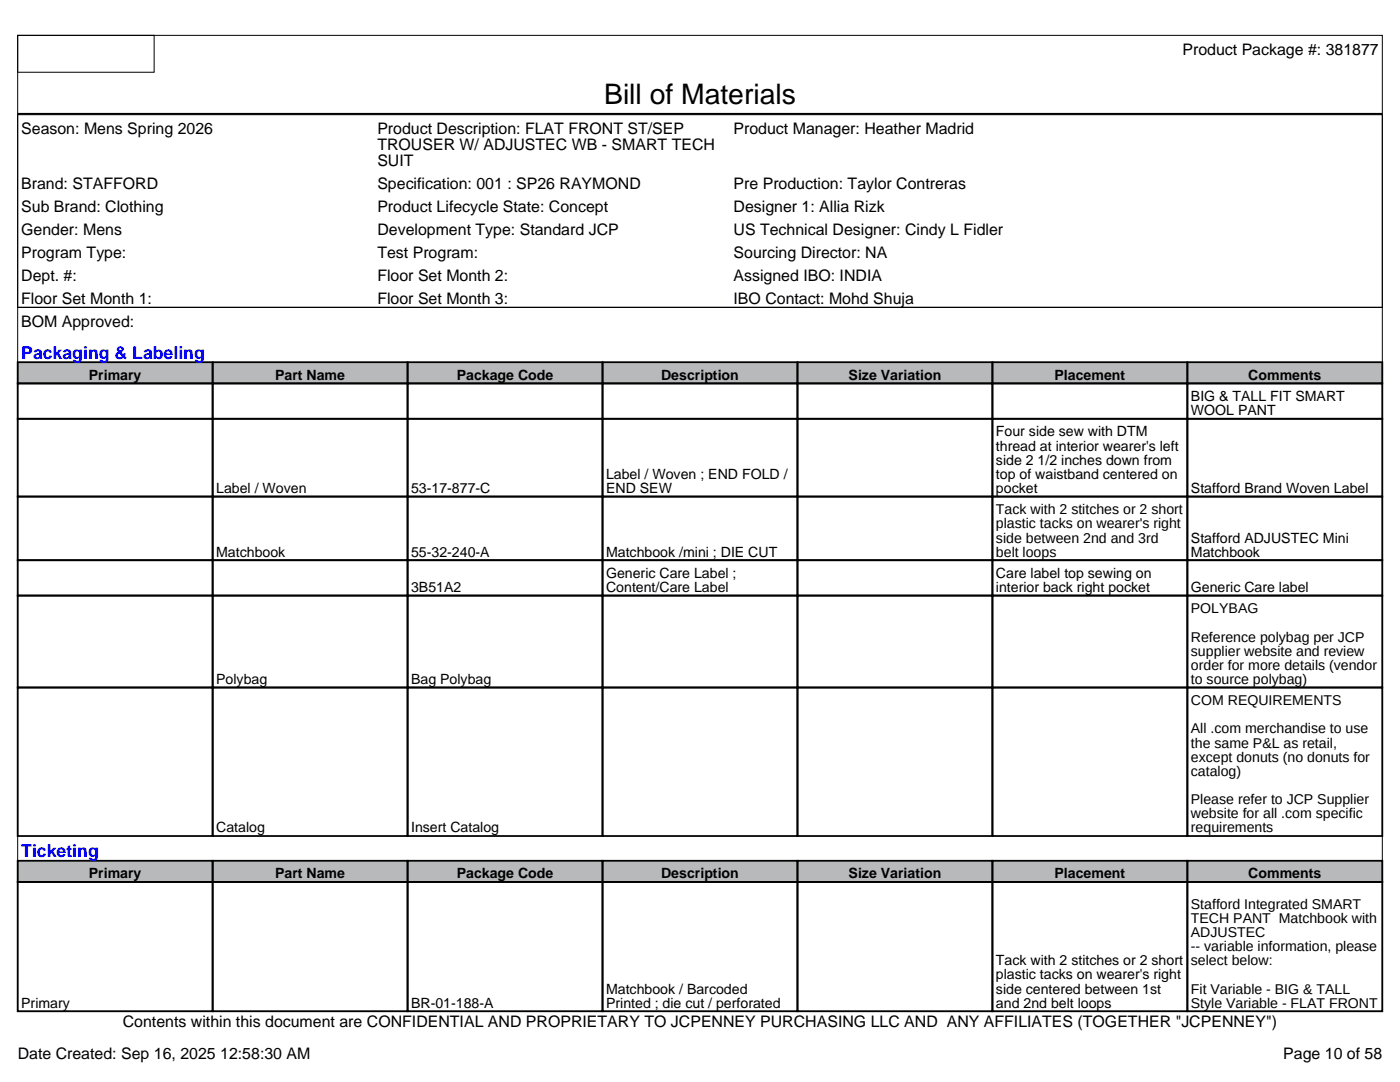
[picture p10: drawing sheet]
<svg xmlns="http://www.w3.org/2000/svg" width="279mm" height="216mm" viewBox="0 0 279 216" stroke-linecap="round" stroke-linejoin="round" font-family="sans-serif">
<defs><g id="words">
<text font-size="5.6" x="120.6" y="20.8">Bill of Materials</text>
<g font-size="3.5" fill="#00f">
<text x="4.2" y="71.6">Packaging &amp; Labeling</text>
<text x="4.2" y="171.1">Ticketing</text>
</g>
<g font-size="3.2">
<text x="236" y="10.9">Product Package #: 381877</text>
<text x="4.2" y="26.8">Season: Mens Spring 2026</text>
<text x="75.3" y="26.8">Product Description: FLAT FRONT ST/SEP</text>
<text x="75.3" y="29.9">TROUSER W/ ADJUSTEC WB - SMART TECH</text>
<text x="146.4" y="26.8">Product Manager: Heather Madrid</text>
<text x="75.3" y="33.1">SUIT</text>
<text x="4.2" y="37.7">Brand: STAFFORD</text>
<text x="75.3" y="37.7">Specification: 001 : SP26 RAYMOND</text>
<text x="146.4" y="37.7">Pre Production: Taylor Contreras</text>
<text x="4.2" y="42.3">Sub Brand: Clothing</text>
<text x="4.2" y="46.9">Gender: Mens</text>
<text x="75.3" y="42.3">Product Lifecycle State: Concept</text>
<text x="75.3" y="46.9">Development Type: Standard JCP</text>
<text x="146.4" y="42.3">Designer 1: Allia Rizk</text>
<text x="146.4" y="46.9">US Technical Designer: Cindy L Fidler</text>
<text x="4.2" y="51.5">Program Type:</text>
<text x="75.3" y="51.5">Test Program:</text>
<text x="146.4" y="51.5">Sourcing Director: NA</text>
<text x="4.2" y="56">Dept. #:</text>
<text x="75.3" y="56">Floor Set Month 2:</text>
<text x="146.4" y="56">Assigned IBO: INDIA</text>
<text x="4.2" y="60.6">Floor Set Month 1:</text>
<text x="4.2" y="65.2">BOM Approved:</text>
<text x="75.3" y="60.6">Floor Set Month 3:</text>
<text x="146.4" y="60.6">IBO Contact: Mohd Shuja</text>
<text x="24.5" y="205">Contents within this document are CONFIDENTIAL AND PROPRIETARY TO JCPENNEY PURCHASING LLC AND ANY AFFILIATES (TOGETHER &quot;JCPENNEY&quot;)</text>
<text x="3.5" y="211.3">Date Created: Sep 16, 2025 12:58:30 AM</text>
<text x="256.1" y="211.3">Page 10 of 58</text>
</g>
<g font-size="2.8">
<text x="17.7" y="75.8">Primary</text>
<text x="54.9" y="75.8">Part Name</text>
<text x="91.1" y="75.8">Package Code</text>
<text x="131.9" y="75.8">Description</text>
<text x="169.4" y="75.8">Size Variation</text>
<text x="210.5" y="75.8">Placement</text>
<text x="249.1" y="75.8">Comments</text>
<text x="237.7" y="80">BIG &amp; TALL FIT SMART</text>
<text x="237.7" y="82.9">WOOL PANT</text>
<text x="198.8" y="87.1">Four side sew with DTM</text>
<text x="198.8" y="89.9">thread at interior wearer's left</text>
<text x="121" y="95.6">Label / Woven ; END FOLD /</text>
<text x="198.8" y="92.7">side 2 1/2 inches down from</text>
<text x="198.8" y="95.6">top of waistband centered on</text>
<text x="43.1" y="98.4">Label / Woven</text>
<text x="82" y="98.4">53-17-877-C</text>
<text x="121" y="98.4">END SEW</text>
<text x="198.8" y="98.4">pocket</text>
<text x="237.7" y="98.4">Stafford Brand Woven Label</text>
<text x="198.8" y="102.6">Tack with 2 stitches or 2 short</text>
<text x="198.8" y="105.4">plastic tacks on wearer's right</text>
<text x="43.1" y="111.1">Matchbook</text>
<text x="82" y="111.1">55-32-240-A</text>
<text x="121" y="111.1">Matchbook /mini ; DIE CUT</text>
<text x="198.8" y="108.3">side between 2nd and 3rd</text>
<text x="198.8" y="111.1">belt loops</text>
<text x="237.7" y="108.3">Stafford ADJUSTEC Mini</text>
<text x="237.7" y="111.1">Matchbook</text>
<text x="82" y="118.1">3B51A2</text>
<text x="121" y="115.3">Generic Care Label ;</text>
<text x="121" y="118.1">Content/Care Label</text>
<text x="198.8" y="115.3">Care label top sewing on</text>
<text x="198.8" y="118.1">interior back right pocket</text>
<text x="237.7" y="118.1">Generic Care label</text>
<text x="237.7" y="122.4">POLYBAG</text>
<text x="237.7" y="128">Reference polybag per JCP</text>
<text x="237.7" y="130.8">supplier website and review</text>
<text x="43.1" y="136.5">Polybag</text>
<text x="82" y="136.5">Bag Polybag</text>
<text x="237.7" y="133.7">order for more details (vendor</text>
<text x="237.7" y="136.5">to source polybag)</text>
<text x="237.7" y="140.7">COM REQUIREMENTS</text>
<text x="237.7" y="146.4">All .com merchandise to use</text>
<text x="237.7" y="149.2">the same P&amp;L as retail,</text>
<text x="237.7" y="152">except donuts (no donuts for</text>
<text x="237.7" y="154.8">catalog)</text>
<text x="237.7" y="160.5">Please refer to JCP Supplier</text>
<text x="43.1" y="166.1">Catalog</text>
<text x="82" y="166.1">Insert Catalog</text>
<text x="237.7" y="163.3">website for all .com specific</text>
<text x="237.7" y="166.1">requirements</text>
<text x="17.7" y="175.3">Primary</text>
<text x="54.9" y="175.3">Part Name</text>
<text x="91.1" y="175.3">Package Code</text>
<text x="131.9" y="175.3">Description</text>
<text x="169.4" y="175.3">Size Variation</text>
<text x="210.5" y="175.3">Placement</text>
<text x="249.1" y="175.3">Comments</text>
<text x="237.7" y="181.3">Stafford Integrated SMART</text>
<text x="237.7" y="184.1">TECH PANT Matchbook with</text>
<text x="237.7" y="187">ADJUSTEC</text>
<text x="237.7" y="189.8">-- variable information, please</text>
<text x="198.8" y="192.6">Tack with 2 stitches or 2 short</text>
<text x="198.8" y="195.4">plastic tacks on wearer's right</text>
<text x="237.7" y="192.6">select below:</text>
<text x="4.2" y="201.1">Primary</text>
<text x="82" y="201.1">BR-01-188-A</text>
<text x="121" y="198.3">Matchbook / Barcoded</text>
<text x="121" y="201.1">Printed ; die cut / perforated</text>
<text x="198.8" y="198.3">side centered between 1st</text>
<text x="198.8" y="201.1">and 2nd belt loops</text>
<text x="237.7" y="198.3">Fit Variable - BIG &amp; TALL</text>
<text x="237.7" y="201.1">Style Variable - FLAT FRONT</text>
</g>
</g></defs>
<g fill="#b7b9bb">
<path d="M3.5 72.3h38.9v4.2h-38.9z"/>
<path d="M42.4 72.3h38.9v4.2h-38.9z"/>
<path d="M81.3 72.3h38.9v4.2h-38.9z"/>
<path d="M120.2 72.3h39v4.2h-39z"/>
<path d="M159.2 72.3h38.9v4.2h-38.9z"/>
<path d="M198.1 72.3h38.9v4.2h-38.9z"/>
<path d="M237 72.3h38.9v4.2h-38.9z"/>
<path d="M3.5 171.8h38.9v4.2h-38.9z"/>
<path d="M42.4 171.8h38.9v4.2h-38.9z"/>
<path d="M81.3 171.8h38.9v4.2h-38.9z"/>
<path d="M120.2 171.8h39v4.2h-39z"/>
<path d="M159.2 171.8h38.9v4.2h-38.9z"/>
<path d="M198.1 171.8h38.9v4.2h-38.9z"/>
<path d="M237 171.8h38.9v4.2h-38.9z"/>
</g>
<path d="M3.5 7.1h272.4v54.2h-272.4zM3.5 7.1h27.3v7.3h-27.3zM3.5 22.9h272.4v38.4h-272.4zM3.5 61.3h272.4v140.5h-272.4z" fill="none" stroke="#000" stroke-width=".2"/>
<g fill="none" stroke="#000" stroke-width=".35">
<path d="M3.5 22.7h272.4M3.5 72.3h38.9v4.2h-38.9zM3.5 76.5h38.9v7.1h-38.9zM42.4 72.3h38.9v4.2h-38.9zM42.4 76.5h38.9v7.1h-38.9zM81.3 72.3h38.9v4.2h-38.9zM81.3 76.5h38.9v7.1h-38.9zM120.2 72.3h39v4.2h-39zM120.2 76.5h39v7.1h-39zM159.2 72.3h38.9v4.2h-38.9zM159.2 76.5h38.9v7.1h-38.9zM198.1 72.3h38.9v4.2h-38.9z"/>
<path d="M198.1 76.5h38.9v7.1h-38.9zM237 72.3h38.9v4.2h-38.9zM237 76.5h38.9v7.1h-38.9zM3.5 83.6h38.9v15.5h-38.9zM3.5 99.1h38.9v12.7h-38.9zM42.4 83.6h38.9v15.5h-38.9zM42.4 99.1h38.9v12.7h-38.9zM81.3 83.6h38.9v15.5h-38.9zM81.3 99.1h38.9v12.7h-38.9zM120.2 83.6h39v15.5h-39zM120.2 99.1h39v12.7h-39zM159.2 83.6h38.9v15.5h-38.9z"/>
<path d="M159.2 99.1h38.9v12.7h-38.9zM198.1 83.6h38.9v15.5h-38.9zM198.1 99.1h38.9v12.7h-38.9zM237 83.6h38.9v15.5h-38.9zM237 99.1h38.9v12.7h-38.9zM3.5 111.8h38.9v7h-38.9zM3.5 118.8h38.9v18.4h-38.9zM42.4 111.8h38.9v7h-38.9zM42.4 118.8h38.9v18.4h-38.9zM81.3 111.8h38.9v7h-38.9zM81.3 118.8h38.9v18.4h-38.9zM120.2 111.8h39v7h-39z"/>
<path d="M120.2 118.8h39v18.4h-39zM159.2 111.8h38.9v7h-38.9zM159.2 118.8h38.9v18.4h-38.9zM198.1 111.8h38.9v7h-38.9zM198.1 118.8h38.9v18.4h-38.9zM237 111.8h38.9v7h-38.9zM237 118.8h38.9v18.4h-38.9zM3.5 137.2h38.9v29.6h-38.9zM42.4 137.2h38.9v29.6h-38.9zM81.3 137.2h38.9v29.6h-38.9zM120.2 137.2h39v29.6h-39zM159.2 137.2h38.9v29.6h-38.9z"/>
<path d="M198.1 137.2h38.9v29.6h-38.9zM237 137.2h38.9v29.6h-38.9zM3.5 171.8h38.9v4.2h-38.9zM3.5 176h38.9v25.8h-38.9zM42.4 171.8h38.9v4.2h-38.9zM42.4 176h38.9v25.8h-38.9zM81.3 171.8h38.9v4.2h-38.9zM81.3 176h38.9v25.8h-38.9zM120.2 171.8h39v4.2h-39zM120.2 176h39v25.8h-39zM159.2 171.8h38.9v4.2h-38.9zM159.2 176h38.9v25.8h-38.9z"/>
<path d="M198.1 171.8h38.9v4.2h-38.9zM198.1 176h38.9v25.8h-38.9zM237 171.8h38.9v4.2h-38.9zM237 176h38.9v25.8h-38.9z"/>
</g>
<use href="#words"/>
</svg>
